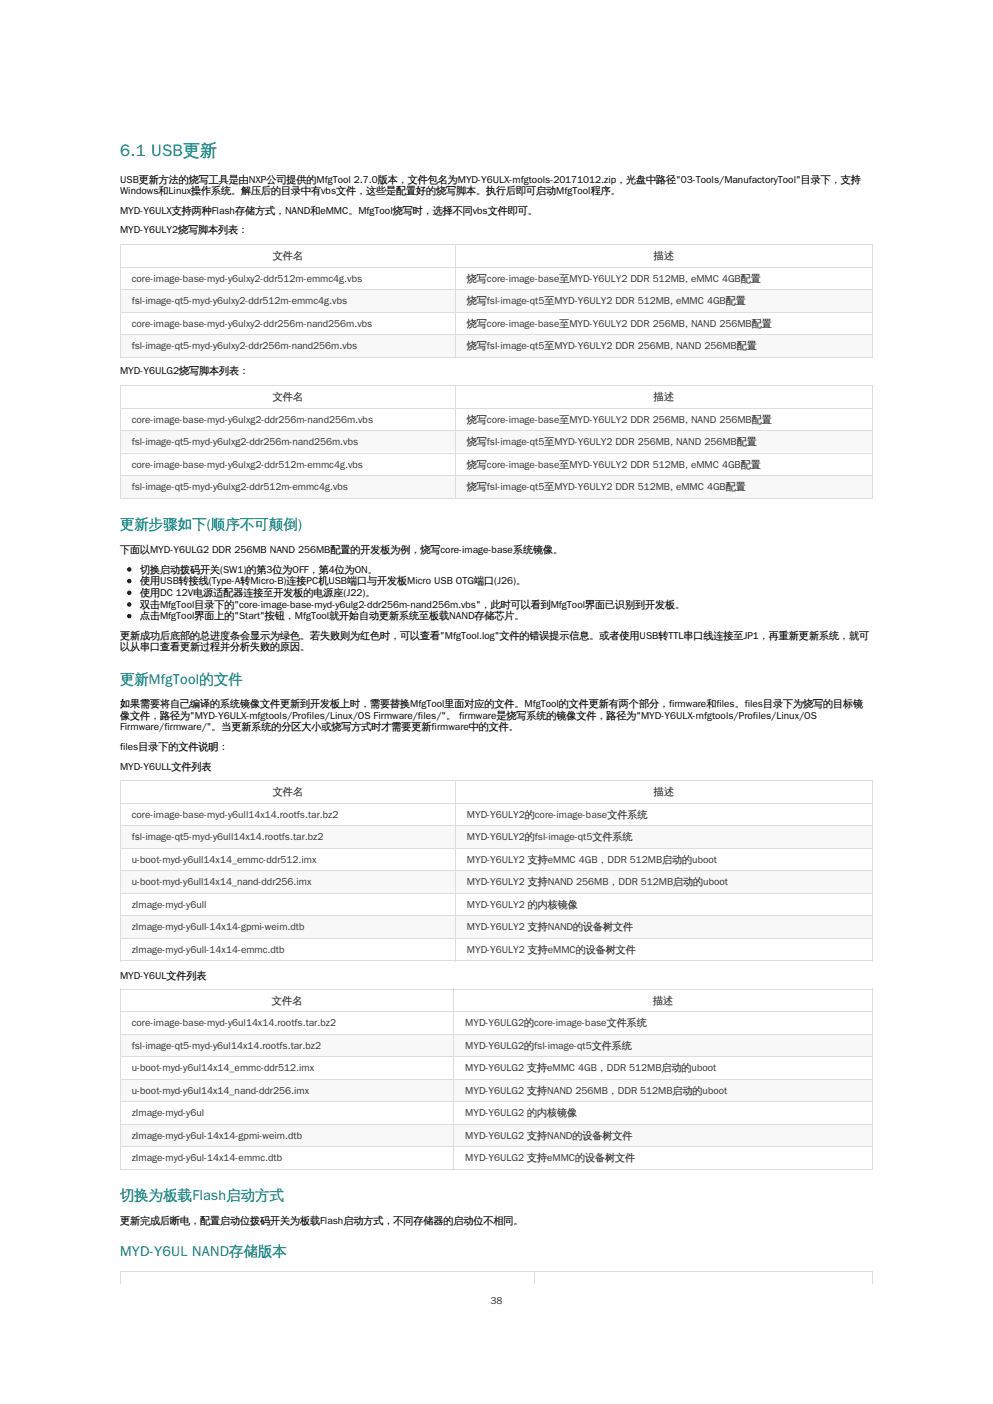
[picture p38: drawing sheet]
<svg xmlns="http://www.w3.org/2000/svg" width="210mm" height="297mm" viewBox="0 0 210 297" stroke-linecap="round" stroke-linejoin="round" font-family="sans-serif">
<defs><g id="words">
<text font-size="3.5" fill="#008080" x="25.4" y="33">6.1 USB更新</text>
<g font-size="3" fill="#008080">
<text x="25.4" y="111.8">更新步骤如下(顺序不可颠倒)</text>
<text x="25.4" y="144.6">更新MfgTool的文件</text>
<text x="25.4" y="253.8">切换为板载Flash启动方式</text>
<text x="25.4" y="265.8">MYD-Y6UL NAND存储版本</text>
</g>
<g font-size="2.1">
<text x="25.4" y="38.6">USB更新方法的烧写工具是由NXP公司提供的MfgTool 2.7.0版本，文件包名为MYD-Y6ULX-mfgtools-20171012.zip，光盘中路径&quot;03-Tools/ManufactoryTool&quot;目录下，支持</text>
<text x="25.4" y="41.1">Windows和Linux操作系统。解压后的目录中有vbs文件，这些是配置好的烧写脚本。执行后即可启动MfgTool程序。</text>
<text x="25.4" y="45.3">MYD-Y6ULX支持两种Flash存储方式，NAND和eMMC。MfgTool烧写时，选择不同vbs文件即可。</text>
<text x="25.4" y="49.4">MYD-Y6ULY2烧写脚本列表：</text>
<text x="25.4" y="79.2">MYD-Y6ULG2烧写脚本列表：</text>
<text x="25.4" y="116.9">下面以MYD-Y6ULG2 DDR 256MB NAND 256MB配置的开发板为例，烧写core-image-base系统镜像。</text>
<text x="29.6" y="121.2">切换启动拨码开关(SW1)的第3位为OFF，第4位为ON。</text>
<text x="29.6" y="123.6">使用USB转接线(Type-A转Micro-B)连接PC机USB端口与开发板Micro USB OTG端口(J26)。</text>
<text x="29.6" y="126.1">使用DC 12V电源适配器连接至开发板的电源座(J22)。</text>
<text x="29.6" y="128.6">双击MfgTool目录下的&quot;core-image-base-myd-y6ulg2-ddr256m-nand256m.vbs&quot;，此时可以看到MfgTool界面已识别到开发板。</text>
<text x="29.6" y="131">点击MfgTool界面上的&quot;Start&quot;按钮，MfgTool就开始自动更新系统至板载NAND存储芯片。</text>
<text x="25.4" y="135.1">更新成功后底部的总进度条会显示为绿色。若失败则为红色时，可以查看&quot;MfgTool.log&quot;文件的错误提示信息。或者使用USB转TTL串口线连接至JP1，再重新更新系统，就可</text>
<text x="25.4" y="137.6">以从串口查看更新过程并分析失败的原因。</text>
<text x="25.4" y="149.6">如果需要将自己编译的系统镜像文件更新到开发板上时，需要替换MfgTool里面对应的文件。MfgTool的文件更新有两个部分，firmware和files。files目录下为烧写的目标镜</text>
<text x="25.4" y="152">像文件，路径为&quot;MYD-Y6ULX-mfgtools/Profiles/Linux/OS Firmware/files/&quot;。 firmware是烧写系统的镜像文件，路径为&quot;MYD-Y6ULX-mfgtools/Profiles/Linux/OS</text>
<text x="25.4" y="154.5">Firmware/firmware/&quot;。当更新系统的分区大小或烧写方式时才需要更新firmware中的文件。</text>
<text x="25.4" y="158.7">files目录下的文件说明：</text>
<text x="25.4" y="162.8">MYD-Y6ULL文件列表</text>
<text x="25.4" y="207.1">MYD-Y6UL文件列表</text>
<text x="25.4" y="258.9">更新完成后断电，配置启动位拨码开关为板载Flash启动方式，不同存储器的启动位不相同。</text>
</g>
<g font-size="2.1" fill="#343232">
<text x="27.9" y="59.6">core-image-base-myd-y6ulxy2-ddr512m-emmc4g.vbs</text>
<text x="57.7" y="54.8">文件名</text>
<text x="98.7" y="59.6">烧写core-image-base至MYD-Y6ULY2 DDR 512MB, eMMC 4GB配置</text>
<text x="138.3" y="54.8">描述</text>
<text x="27.9" y="64.4">fsl-image-qt5-myd-y6ulxy2-ddr512m-emmc4g.vbs</text>
<text x="98.7" y="64.4">烧写fsl-image-qt5至MYD-Y6ULY2 DDR 512MB, eMMC 4GB配置</text>
<text x="27.9" y="69.1">core-image-base-myd-y6ulxy2-ddr256m-nand256m.vbs</text>
<text x="98.7" y="69.1">烧写core-image-base至MYD-Y6ULY2 DDR 256MB, NAND 256MB配置</text>
<text x="27.9" y="73.9">fsl-image-qt5-myd-y6ulxy2-ddr256m-nand256m.vbs</text>
<text x="98.7" y="73.9">烧写fsl-image-qt5至MYD-Y6ULY2 DDR 256MB, NAND 256MB配置</text>
<text x="27.9" y="89.4">core-image-base-myd-y6ulxg2-ddr256m-nand256m.vbs</text>
<text x="57.7" y="84.7">文件名</text>
<text x="98.7" y="89.4">烧写core-image-base至MYD-Y6ULY2 DDR 256MB, NAND 256MB配置</text>
<text x="138.3" y="84.7">描述</text>
<text x="27.9" y="94.2">fsl-image-qt5-myd-y6ulxg2-ddr256m-nand256m.vbs</text>
<text x="98.7" y="94.2">烧写fsl-image-qt5至MYD-Y6ULY2 DDR 256MB, NAND 256MB配置</text>
<text x="27.9" y="98.9">core-image-base-myd-y6ulxg2-ddr512m-emmc4g.vbs</text>
<text x="98.7" y="98.9">烧写core-image-base至MYD-Y6ULY2 DDR 512MB, eMMC 4GB配置</text>
<text x="27.9" y="103.7">fsl-image-qt5-myd-y6ulxg2-ddr512m-emmc4g.vbs</text>
<text x="98.7" y="103.7">烧写fsl-image-qt5至MYD-Y6ULY2 DDR 512MB, eMMC 4GB配置</text>
<text x="27.9" y="173">core-image-base-myd-y6ull14x14.rootfs.tar.bz2</text>
<text x="57.7" y="168.3">文件名</text>
<text x="98.7" y="173">MYD-Y6ULY2的core-image-base文件系统</text>
<text x="138.3" y="168.3">描述</text>
<text x="27.9" y="177.8">fsl-image-qt5-myd-y6ull14x14.rootfs.tar.bz2</text>
<text x="98.7" y="177.8">MYD-Y6ULY2的fsl-image-qt5文件系统</text>
<text x="27.9" y="182.5">u-boot-myd-y6ull14x14_emmc-ddr512.imx</text>
<text x="98.7" y="182.5">MYD-Y6ULY2 支持eMMC 4GB，DDR 512MB启动的uboot</text>
<text x="27.9" y="187.3">u-boot-myd-y6ull14x14_nand-ddr256.imx</text>
<text x="98.7" y="187.3">MYD-Y6ULY2 支持NAND 256MB，DDR 512MB启动的uboot</text>
<text x="27.9" y="192.1">zImage-myd-y6ull</text>
<text x="27.9" y="196.8">zImage-myd-y6ull-14x14-gpmi-weim.dtb</text>
<text x="98.7" y="192.1">MYD-Y6ULY2 的内核镜像</text>
<text x="98.7" y="196.8">MYD-Y6ULY2 支持NAND的设备树文件</text>
<text x="27.9" y="201.6">zImage-myd-y6ull-14x14-emmc.dtb</text>
<text x="98.7" y="201.6">MYD-Y6ULY2 支持eMMC的设备树文件</text>
<text x="57.5" y="212.3">文件名</text>
<text x="138.1" y="212.3">描述</text>
<text x="27.9" y="217.1">core-image-base-myd-y6ul14x14.rootfs.tar.bz2</text>
<text x="27.9" y="221.9">fsl-image-qt5-myd-y6ul14x14.rootfs.tar.bz2</text>
<text x="98.4" y="217.1">MYD-Y6ULG2的core-image-base文件系统</text>
<text x="98.4" y="221.9">MYD-Y6ULG2的fsl-image-qt5文件系统</text>
<text x="27.9" y="226.6">u-boot-myd-y6ul14x14_emmc-ddr512.imx</text>
<text x="98.4" y="226.6">MYD-Y6ULG2 支持eMMC 4GB，DDR 512MB启动的uboot</text>
<text x="27.9" y="231.4">u-boot-myd-y6ul14x14_nand-ddr256.imx</text>
<text x="98.4" y="231.4">MYD-Y6ULG2 支持NAND 256MB，DDR 512MB启动的uboot</text>
<text x="27.9" y="236.2">zImage-myd-y6ul</text>
<text x="98.4" y="236.2">MYD-Y6ULG2 的内核镜像</text>
<text x="27.9" y="240.9">zImage-myd-y6ul-14x14-gpmi-weim.dtb</text>
<text x="27.9" y="245.7">zImage-myd-y6ul-14x14-emmc.dtb</text>
<text x="98.4" y="240.9">MYD-Y6ULG2 支持NAND的设备树文件</text>
<text x="98.4" y="245.7">MYD-Y6ULG2 支持eMMC的设备树文件</text>
<text x="103.7" y="275.8">38</text>
</g>
</g></defs>
<g fill="#f8f8f8">
<path d="M25.4 61.2h70.9v4.8h-70.9z"/>
<path d="M96.3 61.2h88.1v4.8h-88.1z"/>
</g>
<g fill="#fff">
<path d="M25.4 66h70.9v4.7h-70.9z"/>
<path d="M96.3 66h88.1v4.7h-88.1z"/>
</g>
<g fill="#f8f8f8">
<path d="M25.4 70.7h70.9v4.8h-70.9z"/>
<path d="M96.3 70.7h88.1v4.8h-88.1z"/>
</g>
<path d="M25.4 56.5h159.2M25.4 51.8h159.2M25.5 51.7v24M96.4 51.7v24M184.5 51.7v24M25.4 70.8h159.2M25.4 75.6h159.2M25.4 66h159.2M25.4 61.3h159.2" fill="none" stroke="#ddd" stroke-width=".21"/>
<g fill="#fff">
<path d="M25.4 81.5h70.9v4.7h-70.9z"/>
<path d="M96.3 81.5h88.1v4.7h-88.1z"/>
<path d="M25.4 86.2h70.9v4.8h-70.9z"/>
<path d="M96.3 86.2h88.1v4.8h-88.1z"/>
</g>
<g fill="#f8f8f8">
<path d="M25.4 91h70.9v4.8h-70.9z"/>
<path d="M96.3 91h88.1v4.8h-88.1z"/>
</g>
<g fill="#fff">
<path d="M25.4 95.8h70.9v4.7h-70.9z"/>
<path d="M96.3 95.8h88.1v4.7h-88.1z"/>
</g>
<g fill="#f8f8f8">
<path d="M25.4 100.5h70.9v4.8h-70.9z"/>
<path d="M96.3 100.5h88.1v4.8h-88.1z"/>
</g>
<path d="M25.4 95.9h159.2M25.4 91.1h159.2M25.4 86.3h159.2M25.4 81.6h159.2M25.5 81.5v24M96.4 81.5v24M184.5 81.5v24M25.4 100.6h159.2M25.4 105.4h159.2" fill="none" stroke="#ddd" stroke-width=".21"/>
<g fill="#fff">
<path d="M25.4 165.1h70.9v4.7h-70.9z"/>
<path d="M96.3 165.1h88.1v4.7h-88.1z"/>
<path d="M25.4 169.8h70.9v4.8h-70.9z"/>
<path d="M96.3 169.8h88.1v4.8h-88.1z"/>
</g>
<g fill="#f8f8f8">
<path d="M25.4 174.6h70.9v4.8h-70.9z"/>
<path d="M96.3 174.6h88.1v4.8h-88.1z"/>
</g>
<g fill="#fff">
<path d="M25.4 179.4h70.9v4.7h-70.9z"/>
<path d="M96.3 179.4h88.1v4.7h-88.1z"/>
</g>
<g fill="#f8f8f8">
<path d="M25.4 184.1h70.9v4.8h-70.9z"/>
<path d="M96.3 184.1h88.1v4.8h-88.1z"/>
</g>
<g fill="#fff">
<path d="M25.4 188.9h70.9v4.7h-70.9z"/>
<path d="M96.3 188.9h88.1v4.7h-88.1z"/>
</g>
<g fill="#f8f8f8">
<path d="M25.4 193.6h70.9v4.8h-70.9z"/>
<path d="M96.3 193.6h88.1v4.8h-88.1z"/>
</g>
<g fill="#fff">
<path d="M25.4 198.4h70.9v4.8h-70.9z"/>
<path d="M96.3 198.4h88.1v4.8h-88.1z"/>
</g>
<path d="M25.4 179.5h159.2M25.4 174.7h159.2M25.4 169.9h159.2M25.4 165.2h159.2M25.5 165.1v38.2M96.4 165.1v38.2M184.5 165.1v38.2M25.4 198.5h159.2M25.4 193.7h159.2M25.4 189h159.2M25.4 184.2h159.2M25.4 203.3h159.2" fill="none" stroke="#ddd" stroke-width=".21"/>
<g fill="#fff">
<path d="M25.4 209.2h70.5v4.7h-70.5z"/>
<path d="M95.9 209.2h88.5v4.7h-88.5z"/>
<path d="M25.4 213.9h70.5v4.8h-70.5z"/>
<path d="M95.9 213.9h88.5v4.8h-88.5z"/>
</g>
<g fill="#f8f8f8">
<path d="M25.4 218.7h70.5v4.8h-70.5z"/>
<path d="M95.9 218.7h88.5v4.8h-88.5z"/>
</g>
<g fill="#fff">
<path d="M25.4 223.5h70.5v4.7h-70.5z"/>
<path d="M95.9 223.5h88.5v4.7h-88.5z"/>
</g>
<g fill="#f8f8f8">
<path d="M25.4 228.2h70.5v4.8h-70.5z"/>
<path d="M95.9 228.2h88.5v4.8h-88.5z"/>
</g>
<g fill="#fff">
<path d="M25.4 233h70.5v4.7h-70.5z"/>
<path d="M95.9 233h88.5v4.7h-88.5z"/>
</g>
<g fill="#f8f8f8">
<path d="M25.4 237.7h70.5v4.8h-70.5z"/>
<path d="M95.9 237.7h88.5v4.8h-88.5z"/>
</g>
<g fill="#fff">
<path d="M25.4 242.5h70.5v4.8h-70.5z"/>
<path d="M95.9 242.5h88.5v4.8h-88.5z"/>
</g>
<path d="M25.4 218.8h159.2M25.4 214h159.2M25.4 209.3h159.2M25.5 209.2v38.2M96 209.2v38.2M184.5 209.2v38.2M25.4 237.8h159.2M25.4 233.1h159.2M25.4 228.3h159.2M25.4 223.5h159.2M25.4 242.6h159.2M25.4 247.4h159.2" fill="none" stroke="#ddd" stroke-width=".21"/>
<g fill="#fff">
<path d="M25.4 269h87.6v2.7h-87.6z"/>
<path d="M113 269h71.4v2.7h-71.4z"/>
</g>
<path d="M25.4 269h159.2M25.5 269v2.7M113.1 269v2.7M184.5 269v2.7" fill="none" stroke="#ddd" stroke-width=".21"/>
<g fill="#000" stroke="#000" stroke-width=".21">
<circle cx="27.3" cy="122.9" r=".35"/>
<circle cx="27.3" cy="120.5" r=".35"/>
<circle cx="27.3" cy="127.9" r=".35"/>
<circle cx="27.3" cy="125.4" r=".35"/>
<circle cx="27.3" cy="130.3" r=".35"/>
</g>
<use href="#words"/>
</svg>
